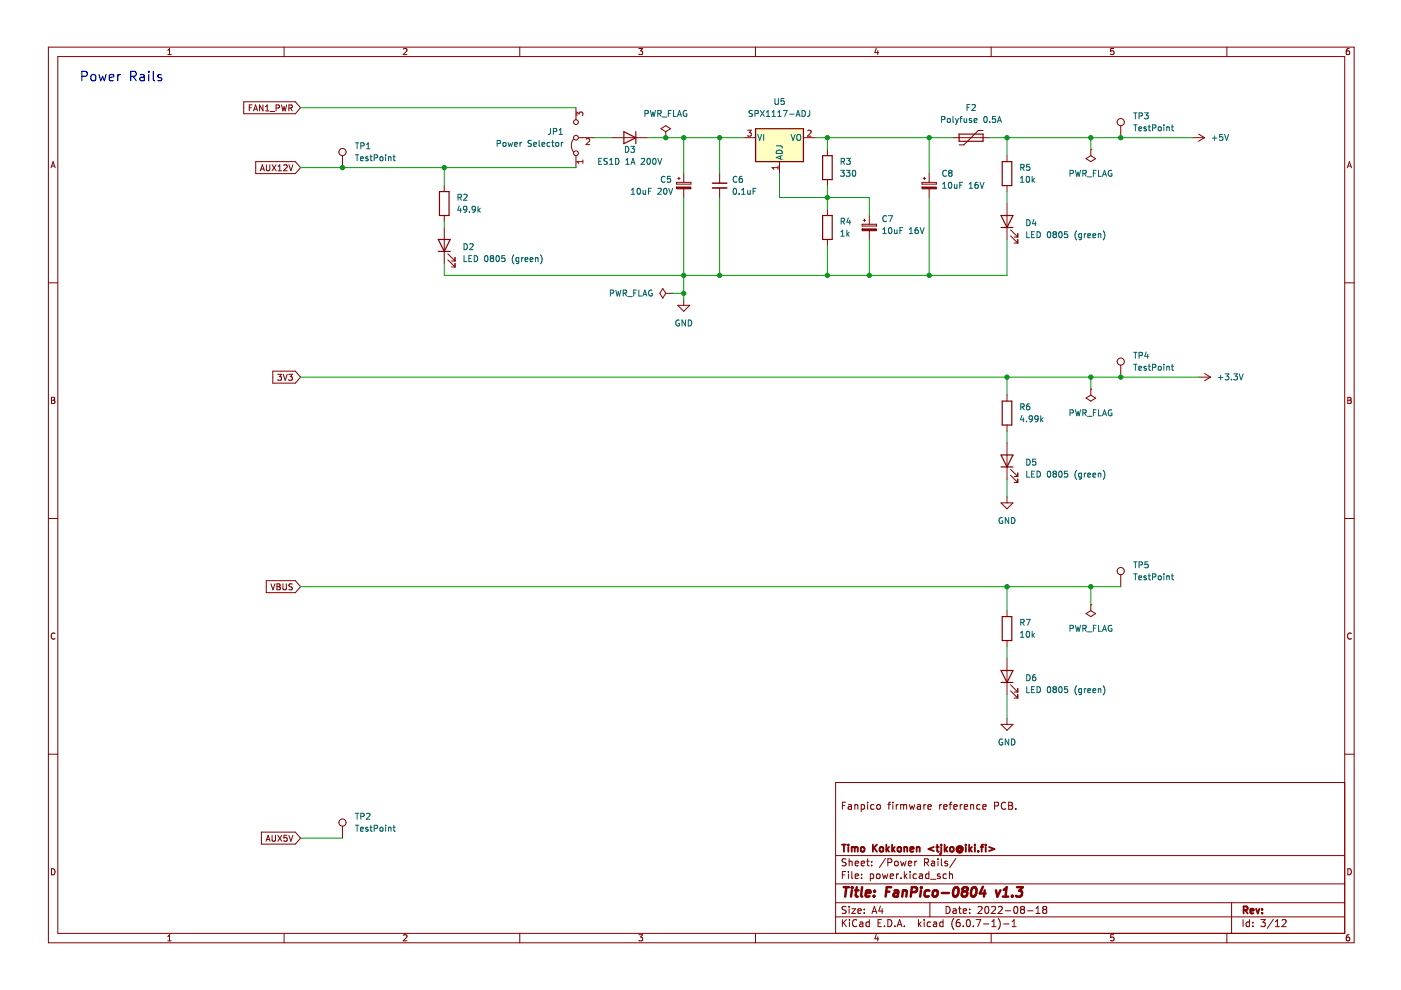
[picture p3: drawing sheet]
<svg xmlns="http://www.w3.org/2000/svg" width="297mm" height="210mm" viewBox="0 0 297 210" stroke-linecap="round" stroke-linejoin="round" font-family="sans-serif">
<path d="M.3 0h296.8v209.9h-296.8z" fill-rule="evenodd" fill="#fff" stroke="#fff" stroke-width=".21"/>
<g fill="none" stroke="#840000" stroke-width=".21">
<path d="M10.3 10h276.8v189.9h-276.8zM12.3 12h272.8v185.9h-272.8zM35.6 11.6h.7M35.6 10.7l.3-.4v1.3M60.2 10v2M85.5 10.4l.5-.1 .3 .4-.8 .9h.8M110.2 10v2M135.4 10.3h.9l-.5 .5 .4 .1v.6l-.2 .1-.6-.1M160.2 10v2M185.8 10.2l-.3 .9h.8M186.1 10.7v.9M210.1 10v2"/>
<path d="M236.1 10.3h-.6v.6l.6-.1v.7l-.1 .1-.5-.1M260.1 10v2M286 10.3h-.3l-.2 .3-.1 .7 .3 .3 .4-.1-.1-.7h-.3l-.3 .2M10.8 35.6l.5-1.3 .4 1.3M10.9 35.2h.7M51.7 21.6h10.9l1.1 1.2-1.1 1.3h-10.9zM52.9 22.8h.4M53.5 22.2h-.6v1.3M53.8 23.5l.4-1.3 .4 1.3M53.9 23.1h.6M54.2 34.3h8.4l1.1 1.2-1.1 1.3h-8.4zM55.2 36.2l.4-1.3 .5 1.3"/>
<path d="M55.3 35.8h.6M55.8 22.2v1.3l-.8-1.3v1.3M56.3 23.5h.7M56.3 22.6l.4-.4v1.3M56.5 34.9v1.1l.2 .2h.3l.2-.2v-1.1M57.3 23.6h.9M57.7 34.9l.8 1.3M58.5 22.9l.6-.1 .1-.4-.7-.2v1.3M58.5 34.9l-.8 1.3M59 36.2h.7M59 35.3l.3-.4v1.3M59.7 22.2l.3 1.3 .2-.9 .3 .9 .3-1.3"/>
<path d="M60.2 35.1l.4-.2 .3 .4-.8 .9h.8M61.3 34.9l.4 1.3 .4-1.3M61.3 22.9l.6-.1v-.4l-.6-.2v1.3M61.6 22.9l.4 .6M72.6 33v2.5M94.2 39.3v1.3M121.6 29.4a2.26 2.26 0 0 0 0 2.8M122.1 22.8v2.6M122.1 33v2.5M122.6 29.2h3.3M129.7 29.2h7.6M140.1 27.3l1.1-.6 1 .6-1 .6z"/>
<path d="M141.2 29.2h.1M141.2 27.9v1.3M143.4 38.7h3.1v.3h-3.1zM143.7 37.8h.5M143.9 37.6v.5M145 36.8v1.9M152.6 36.8v2M152.6 39.9v2M157.7 29.2h2.5M165.3 34.3v2.5M170.3 29.2h2.6M175.4 31.7v1.3"/>
<path d="M175.4 38.1v1.2M195.5 38.7h3v.3h-3zM195.7 37.8h.5M196 37.6v.5M197 36.8v1.9M202.1 29.2h7.6M208.4 27.7h-1l-3 3h-1.1M213.5 33v1.3M213.5 39.3v1.3M230.3 33.6l1-.6 1 .6-1 .7zM231.3 31.7h.1M231.3 31.7v1.3"/>
<path d="M237.6 26.7v2.5M252.9 29.2h2.5M254.1 28.4l1.3 .8M255.4 29.2l-1.3 .8M285.7 35.6l.4-1.3 .4 1.3M285.8 35.2h.6M10.3 60h2M94.2 45.7v1.3M94.2 48.2v7.6M95 55.1l1.5 1.5M95 53.8l1.5 1.5M95.7 56.6h.8"/>
<path d="M95.7 55.3h.8M96.5 54.6v.7M96.5 55.8v.8M145 40v1.9M175.4 44.4v1.3M175.4 50.8v1.2M182.8 47.5h3v.4h-3zM183 46.7h.5M183.3 46.5v.5M184.3 45.7v1.8M184.3 48.9v1.9M197 40v1.9"/>
<path d="M213.5 43.2v7.6M214.3 50l1.5 1.5M214.3 48.7l1.5 1.6M215 51.5h.8M215 50.3h.8M215.8 49.5v.8M215.8 50.8v.7M285.1 60h2M57.8 78.7h4.8l1.1 1.3-1.1 1.2h-4.8zM58.9 79.4h.8l-.4 .4 .3 .2v.5l-.2 .1-.5-.1M60 79.4l.5 1.2 .4-1.2M61.2 79.4h.8l-.4 .4 .3 .2v.5l-.2 .1-.5-.1"/>
<path d="M140.5 61.2l.7 1-.7 1-.6-1zM141.2 62.2h1.2M142.4 62.2h.1M143.7 64.7h2.5l-1.2 1.3zM145 63.5v1.2M237.6 77.4v2.6M254.1 80h2.6M255.4 79.2l1.3 .8M256.7 80l-1.3 .7M10.9 84.2h.5l.2 .3-.2 .4 .2 .1 .1 .3-.3 .2h-.5zM10.9 84.9h.5M213.5 83.8v1.2"/>
<path d="M213.5 90.1v1.3M213.5 93.9v7.6M214.3 99.5l1.5 1.5M230.3 84.4l1-.6 1 .6-1 .6zM231.3 82.5h.1M231.3 82.5v1.3M285.8 84.2h.4l.2 .3-.2 .4 .2 .1 .1 .3-.2 .2h-.5zM285.8 84.9h.4M10.3 109.9h2M212.2 106.6h2.6l-1.3 1.3zM213.5 105.4v1.2M214.3 100.8l1.5 1.5"/>
<path d="M215 102.3h.8M215 101h.8M215.8 100.3v.7M215.8 101.5v.8M285.1 109.9h2M11.7 134.3a.58 .58 0 0 0-.9 .6 .58 .58 0 0 0 .9 .5M56.5 123.1h6.1l1.1 1.3-1.1 1.3h-6.1zM57.4 123.8l.5 1.3 .4-1.3M58.7 123.8h.4l.3 .2-.3 .4 .3 .1v.3l-.2 .3h-.5zM58.7 124.4h.4M60 123.8v1l.2 .3h.3l.2-.3v-1M62 123.8h-.5l-.2 .2 .1 .3 .5 .3v.3l-.6 .1"/>
<path d="M213.5 129.5v1.2M213.5 135.8v1.3M213.5 139.6v7.6M230.3 130.1l1-.6 1 .6-1 .6zM231.3 128.2h.1M231.3 128.2v1.3M237.6 121.9v2.5M286.5 134.3a.58 .58 0 0 0-.8 .6 .58 .58 0 0 0 .8 .5M10.3 159.9h2M212.2 153.6h2.6l-1.3 1.3zM213.5 152.3v1.3M214.3 146.5l1.5 1.5"/>
<path d="M214.3 145.2l1.5 1.5M215 148h.8M215 146.7h.8M215.8 146v.7M215.8 147.2v.8M285.1 159.9h2M55.4 176.4h7.2l1.1 1.3-1.1 1.3h-7.2zM56.4 178.4l.4-1.3 .5 1.3M56.5 178h.6M57.7 177.1v1l.2 .3h.3l.2-.3v-1M58.9 177.1l.8 1.3M59.7 177.1l-.8 1.3"/>
<path d="M60.8 177.1h-.6v.6l.6-.1v.6l-.2 .2-.4-.2M61.3 177.1l.4 1.3 .4-1.3M72.6 175.2v2.5M178.6 170.8h.5M179.3 170.1h-.7v1.5M179.9 170.7h.6v.9M180.5 170.9l-.5 .1-.2 .2 .2 .4 .5-.1M181.2 170.7l.3-.1 .3 .1 .1 .9M181.2 170.6v1M182.6 170.6v1.5M182.6 170.7l.4-.1 .3 .3-.1 .6h-.6M184 170.1v.1"/>
<path d="M184 170.6v1M185.3 170.7l-.4-.1-.3 .3 .1 .6h.6M186 170.7l.2-.1 .4 .1 .1 .6-.2 .2-.3 .1-.2-.2zM188.2 170.6h.6M188.8 170.1l-.3 .2v1.3M189.3 170.1v.1M189.3 170.6v1M190 170.6v1M190.4 170.6l-.4 .3M190.9 170.7l.5-.1 .2 .2M190.9 170.6v1M191.6 170.8l.2-.2 .4 .1v.9"/>
<path d="M191.6 170.8v.8M192.8 170.6l.3 1 .3-.7 .3 .7 .2-1M194.5 170.7h.6l.1 .9M195.2 170.9l-.5 .1-.3 .2 .3 .4 .5-.1M195.9 170.6v1M196.3 170.6l-.4 .3M196.7 171.1l.7-.2v-.2l-.5-.1-.2 .2 .1 .7h.6M199.2 170.6v1M199.7 170.6l-.5 .3M200.1 171.1l.7-.2-.1-.2-.4-.1-.2 .2 .1 .7h.5M201.2 170.6h.6M201.8 170.1l-.4 .2v1.3"/>
<path d="M202.2 171.1l.7-.2v-.2l-.5-.1-.2 .2 .1 .7h.6M203.6 170.6v1M204 170.6l-.4 .3M204.4 171.1l.8-.2-.1-.2-.4-.1-.3 .2 .1 .7h.6M205.8 170.7l.2-.1 .4 .1v.9M205.8 170.6v1M207.8 170.7l-.4-.1-.3 .3 .1 .6h.6M208.4 171.1l.7-.2-.1-.2-.4-.1-.2 .2v.7h.6M210.9 170.9l.7-.1 .1-.2v-.4l-.8-.1v1.5M213.2 170.2a.71 .71 0 0 0-1 .5 .71 .71 0 0 0 .7 .9l.3-.2M213.9 170.1h.5l.3 .3-.3 .4 .3 .1v.4l-.3 .3h-.5zM213.9 170.8h.5"/>
<path d="M215.4 171.4v.2M285.1 165.9h-107.9v32M10.9 184.2a.66 .66 0 0 1 .8 .6 .66 .66 0 0 1-.8 .7zM35.6 198.6l.3-.4v1.3M35.6 199.5h.7M60.2 197.9v2M85.5 198.3l.5-.1 .3 .4-.8 .9h.8M110.2 197.9v2M135.4 198.2h.9l-.5 .5 .4 .1v.6l-.2 .1-.6-.1M160.2 197.9v2M177.2 194.4h107.9M177.2 191.4h107.9"/>
<path d="M177.2 187.4h107.9M177.2 181.4h107.9M178.6 195v1.5M178.6 185.5h.5M178.8 195.6l.7 .9M179.3 184.8h-.7v1.5M179.4 192.2h-.6l-.2 .1v.4l.6 .3 .2 .4-.3 .3-.6-.1M179.4 182.2l-.6-.1-.2 .1v.5l.6 .2 .2 .4-.3 .3-.6-.1M179.5 195l-.9 .8M179.9 184.8v.1M179.9 185.3v1M180 182.1v1.5"/>
<path d="M180 192.2v.1M180 192.7v1M180 182.7l.2-.1 .4 .1 .1 .9M180.1 195v.1M180.1 195.5v1M180.6 192.7h.8l-.8 1h.8M180.6 184.8v1.3l.2 .2M181.3 185.8l.7-.2v-.2l-.5-.1-.2 .2 .1 .7h.6M181.3 183.1l.7-.2v-.2l-.5-.1-.2 .2 .1 .7h.6M181.7 195.1a.71 .71 0 0 0-1 .5 .71 .71 0 0 0 .7 .9l.3-.2M181.9 193.2l.7-.2-.1-.3h-.4l-.2 .2 .1 .7h.5M182.3 195.5h.6l.1 1"/>
<path d="M182.6 183.1l.7-.2-.1-.2-.4-.1-.2 .2 .1 .7h.5M182.7 186.1v.2M182.7 185.4v.1M183 195.8l-.5 .1-.3 .2 .3 .4 .5-.1M183.2 193.5v.2M183.2 192.7v.2M183.7 182.6h.6M184 182.1v1.3l.3 .2M184.3 195.5h-.4l-.3 .3 .1 .6h.6M184.3 195v1.5M184.5 185.4l.5-.1 .2 .3-.1 .6h-.6M184.5 185.3v1.5"/>
<path d="M184.8 183.4v.2M184.8 182.7v.1M184.9 193.7l.5-1.5 .5 1.5M185 193.2h.7M185.8 198.1l-.3 .9h.8M185.9 185.4l.2-.1 .4 .1 .1 .6-.1 .2-.4 .1-.2-.2zM186.1 198.6v.9M186.2 195.7h.5M186.7 192.1l-.4 1.1h.9M186.9 195h-.7v1.5h.7M187 192.7v1M187.1 185.3l.3 1 .3-.7 .3 .7 .2-1"/>
<path d="M187.5 196.3v.2M187.7 182l-1.2 1.9M188.2 195a.76 .76 0 0 1 .9 .7 .76 .76 0 0 1-.9 .8zM188.2 182.9l.8-.1 .1-.2-.1-.4-.8-.1v1.5M188.7 185.8l.7-.2v-.2l-.4-.1-.3 .2 .1 .7h.6M189.7 182.7l.2-.1 .5 .1v.6l-.1 .2-.4 .1-.2-.2zM189.7 196.3v.2M190.1 185.3v1M190.2 196.5l.5-1.5 .5 1.5M190.4 196h.7M190.5 185.3l-.4 .3M190.9 182.6l.3 1 .3-.7 .3 .7 .3-1"/>
<path d="M191 186.1v.2M191.7 196.3v.2M191.7 184.8v1.5M191.9 185.7l.4 .6M192.3 185.3l-.6 .6M192.6 183.1l.7-.2-.1-.2-.4-.1-.2 .2 .1 .7h.5M192.9 184.8v.1M192.9 185.3v1M193.9 182.6v1M194.3 185.4l-.4-.1-.3 .3 .1 .6h.6M194.4 182.6l-.5 .3M194.7 195v1.5"/>
<path d="M194.9 195.9l.4 .6M194.9 185.4h.6l.1 .9M195.3 195.5l-.6 .5M195.6 185.6l-.5 .1-.2 .2 .2 .4 .5-.1M195.9 195v.1M195.9 195.5v1M196 182.9l.7-.1 .2-.2-.1-.4-.8-.1v1.5M196.4 182.9l.5 .7M196.9 185.4l-.4-.1-.3 .3 .2 .6h.5M196.9 184.8v1.5M197.2 191.4v3M197.3 195.5h-.4l-.3 .3 .1 .6h.6"/>
<path d="M197.3 186.4h1.1M197.5 182.7h.6l.1 .9M197.9 195.5h.6l.1 1M198.2 182.9l-.5 .1-.3 .2 .3 .4 .5-.1M198.6 195.8l-.5 .1-.2 .2 .2 .4 .5-.1M198.9 182.1v.1M198.9 182.6v1M199.3 185.4l-.4-.1-.2 .2 .1 .2 .5 .2v.3h-.6M199.6 182.1v1.3l.2 .2M199.9 195.5h-.4l-.3 .3 .2 .6h.5M199.9 195v1.5M200.6 192.2a.76 .76 0 0 1 .9 .7 .76 .76 0 0 1-.9 .8z"/>
<path d="M200.7 185.4l-.5-.1-.3 .3 .2 .6h.6M200.9 182.7l-.4-.1-.2 .2 .1 .2 .5 .2v.3h-.6M201.3 185.4l.2-.1 .4 .1v.9M201.3 184.8v1.5M202.1 192.7h.6v1M202.2 194.8a1.72 1.72 0 0 0 0 2.2M202.7 182l-1.3 1.9M202.7 193l-.5 .1-.2 .2 .2 .4 .5-.1M203.2 192.7h.6M203.4 192.2v1.3l.4 .2M203.4 195h-.4a1.01 1.01 0 0 0 0 1.5l.5-.2 .1-.5-.3-.3-.4 .1-.2 .2M204.2 193.2l.7-.2v-.3h-.5l-.2 .2 .1 .7h.6"/>
<path d="M204.2 196.3v.2M205 195.1l.2-.1a.8 .8 0 0 1 .5 .7 .8 .8 0 0 1-.5 .8l-.3-.6zM205.6 193.5v.2M205.6 192.7v.2M206.4 196.3v.2M206.9 195h1l-.6 1.5M207.4 192.3l.5-.1 .3 .4-.9 1.1h.9M208.5 195.9h1.2M208.9 192.3l.3-.1a.8 .8 0 0 1 .5 .7 .8 .8 0 0 1-.5 .8l-.4-.6zM210.1 197.9v2M210.2 192.3l.6-.1 .3 .4-.9 1.1h.9M210.3 195.4l.4-.4v1.5"/>
<path d="M210.3 196.5h.9M211.7 192.3l.5-.1 .3 .4-.9 1.1h.9M211.7 194.8a1.72 1.72 0 0 1 0 2.2M212.8 195.9h1.1M213.2 193.1h1.1M214.6 196.5h.8M214.6 195.4l.4-.4v1.5M215.1 192.3l.2-.1a.8 .8 0 0 1 .5 .7 .8 .8 0 0 1-.5 .8l-.4-.6zM216.6 192.8l-.2-.3 .2-.3h.3l.3 .3-.3 .3M216.6 192.8l-.2 .3v.4l.2 .2 .5-.1 .1-.2v-.3l-.3-.3M216.6 192.8h.3M217.9 193.1h1.1"/>
<path d="M219.6 193.7h.9M219.6 192.6l.5-.4v1.5M221.4 192.8l-.3-.3 .3-.3h.2l.3 .3-.3 .3M221.4 192.8l-.3 .3v.4l.3 .2 .4-.1 .1-.2v-.4l-.3-.2M221.4 192.8h.2M236.1 198.2h-.6v.6l.6-.1v.7l-.1 .1-.5-.1M260.1 197.9v2M261.1 191.4v6.5M263.6 195v1.5M264.9 195.5h-.4l-.3 .3 .1 .6h.6M264.9 195v1.5M265.6 196.3v.2"/>
<path d="M265.6 195.5v.2M267.3 195h1l-.5 .5 .4 .2v.6l-.2 .2-.7-.2M270 194.9l-1.3 1.9M270.4 196.5h.9M270.4 195.4l.4-.4v1.5M271.8 195.1l.6-.1 .3 .4-.9 1.1h.9M285.8 184.2a.66 .66 0 0 1 .7 .6 .66 .66 0 0 1-.7 .7zM286 198.2h-.3l-.2 .3-.1 .7 .3 .3 .4-.1-.1-.7h-.3l-.3 .2"/>
<circle cx="72.6" cy="32.2" r=".76"/>
<circle cx="122.1" cy="25.9" r=".51"/>
<circle cx="122.1" cy="29.2" r=".51"/>
<circle cx="122.1" cy="32.5" r=".51"/>
<circle cx="237.6" cy="25.9" r=".76"/>
<circle cx="237.6" cy="76.7" r=".76"/>
<circle cx="237.6" cy="121.1" r=".76"/>
<circle cx="72.6" cy="174.4" r=".76"/>
</g>
<g fill="none" stroke="#840000" stroke-width=".39">
<path d="M178.5 179.1h.9M178.9 179.1v1.5M179.9 179.1v.1M179.9 179.6v1M180.6 179.6v1M180.6 179.7l.4-.1 .2 .2M181.2 179.8l.2-.2 .4 .1 .1 .9M181.2 179.8v.8M182.6 179.7l.2-.1 .4 .1 .1 .6-.2 .2-.3 .1-.2-.2zM185.1 179.1v1.5M185.3 179.7l.6 .9M185.9 179.1l-.8 .8"/>
<path d="M186.6 179.7l.2-.1 .4 .1 .1 .6-.2 .2-.3 .1-.2-.2zM187.9 179.1v1.5M188.5 179.6l-.6 .6M189.1 179.1v1.5M189.7 179.6l-.6 .6M190.4 179.7l.2-.1 .4 .1 .1 .6-.2 .2-.3 .1-.2-.2zM191.7 179.7l.2-.1 .4 .1 .1 .9M191.7 179.6v1M194.4 179.7l.2-.1 .3 .1 .1 .9M194.4 179.6v1M198 179.6l-1.1 .4 1.1 .4M198.5 179.6h.6"/>
<path d="M198.7 179.1v1.3l.4 .2M199.6 179.1v.1M199.6 179.6v1.3l-.3 .2M200.3 179.1v1.5M200.8 179.6l-.5 .6M201.5 179.7l.2-.1 .4 .1 .1 .6-.1 .2-.4 .1-.2-.2zM203.8 179.9a.36 .36 0 0 0-.6-.1 .36 .36 0 0 0 0 .6 .36 .36 0 0 0 .6-.1M203.8 179.7v.6M204.8 179.1v.1M204.8 179.6v1M205.5 179.1v1.5M206.1 179.6l-.6 .6"/>
<path d="M206.7 179.1v.1M206.7 179.6v1M207.9 179.6h.6M208.5 179.1l-.4 .2v1.3M209 179.1v.1M209 179.6v1M209.7 179.6l1.1 .4-1.1 .4M188.1 180l.4 .6M189.3 180l.4 .6M193 180.1l.7-.2-.1-.2-.4-.1-.2 .2 .1 .7h.5M200.4 180l.4 .6M203.8 180.3l.1 .1a.64 .64 0 0 0-.3-1.1 .64 .64 0 0 0-.8 .8 .71 .71 0 0 0 .4 .6 .71 .71 0 0 0 .8-.1"/>
<path d="M205.6 180l.5 .6M207.4 180.4v.2M263.7 193l.7-.1 .1-.2v-.4l-.8-.1v1.5M264 193l.5 .7M265.1 193.2l.7-.2-.1-.3h-.4l-.2 .2 .1 .7h.5M266.3 192.7l.4 1 .3-1M267.6 193.5v.2M267.6 192.7v.2"/>
</g>
<g fill="none" stroke="#840000" stroke-width=".52">
<path d="M178.9 188.1h1.1M179.4 188.1l-.2 2M180.6 188.8l-.2 1.3M180.7 188.1v.2M181.3 188.8h.7M181.6 188.1l-.2 1.7 .1 .2 .4 .1M182.8 188.1l-.2 1.7 .2 .3M183.6 189.4l.9-.2v-.3l-.6-.1-.3 .3v.9h.8M185.3 189.9v.2M185.4 188.9v.2M187.9 189.1h.7M189 188.1h-1l-.2 2"/>
<path d="M189.6 188.9h.8l-.1 1.2M190.4 189.2l-.6 .1a.4 .4 0 0 0-.4 .4 .4 .4 0 0 0 .3 .4l.6-.1M191.4 189l.3-.2 .5 .1-.1 1.2M191.5 188.8l-.2 1.3M193.2 189.2h.8l.3-.2a.51 .51 0 0 0-.2-.9h-.8l-.2 2M195.3 188.8l-.2 1.3M195.3 188.1v.2M197.1 188.9a.66 .66 0 0 0-1 .3l-.1 .5 .2 .3h.7M197.9 189l.1-.1a.5 .5 0 0 1 .8 .3v.5l-.3 .3a.5 .5 0 0 1-.8-.3zM199.7 189.3h1.5M202.4 188.3l.5-.2a1.19 1.19 0 0 1-.5 2l-.2-.2-.2-.6zM204.4 189l-.3-.2v-.3a.64 .64 0 0 1 1-.2l.1 .3-.4 .4"/>
<path d="M204.4 189a.65 .65 0 0 0-.3 1 .65 .65 0 0 0 .8-.1 .65 .65 0 0 0 0-.8l-.1-.1M204.4 189h.4M206.2 188.3l.5-.2a1.19 1.19 0 0 1-.5 2l-.2-.2-.1-.6zM208.4 188l-.7 1.4h1.3M208.8 188.8l-.2 1.3M211.2 188.8l.3 1.3 .6-1.3M212.6 190.1h1.2M212.8 188.7l.6-.6-.2 2M214.6 189.9v.2M215.6 188.1h1.3l-.8 .8 .5 .2-.1 .8-.3 .2h-.5l-.3-.2"/>
</g>
<g fill="none" stroke="#840000" stroke-width=".25">
<path d="M132.3 27.9l2.5 1.3-2.5 1.3zM134.8 27.9v2.6M160.2 27.3h10.1v7h-10.1zM174.4 33h2v5.1h-2zM203.3 28.4h5.1v1.6h-5.1zM212.5 34.3h2v5h-2zM92.9 50.8h2.6l-1.3 2.5zM92.9 53.3h2.6M93.2 40.6h2v5.1h-2zM174.4 45.7h2v5.1h-2zM212.2 45.7h2.6l-1.3 2.5zM212.2 48.2h2.6"/>
<path d="M212.2 99h2.6M212.2 96.5h2.6l-1.3 2.5zM212.5 85h2v5.1h-2zM212.5 130.7h2v5.1h-2zM212.2 144.7h2.6M212.2 142.2h2.6l-1.3 2.5z"/>
</g>
<g fill="none" stroke="#006464" stroke-width=".21">
<path d="M75.4 30.3h.7M75.4 32.8h.7M75.7 30.3v1.2M75.7 32.8v1.3M76.4 33.7l.6-.2v-.2l-.4-.1-.2 .2 .1 .6h.5M76.5 30.9h.6l.1-.5-.7-.1v1.2M77.7 30.6l.4-.3v1.2M77.7 31.5h.7M78 33.3l-.3-.1-.2 .2 .1 .2 .4 .1v.3h-.5M78.4 33.2h.5M78.6 32.8v1.1l.3 .2M79.3 33.5l.6-.1 .1-.5-.7-.1v1.3"/>
<path d="M80.7 33.3l.3-.1 .2 .3v.3l-.2 .3-.4-.3zM81.8 32.8v.1M81.8 33.2v.9M82.4 33.2v.9M82.4 33.4l.4-.1 .1 .8M83.3 33.2h.5M83.5 32.8v1.1l.3 .2M105.4 30.4h.6l.1-.5-.7-.1v1.2M106.7 30.3l.3-.1 .3 .2v.4l-.3 .2-.4-.2zM107.7 30.2l.3 .8 .2-.6 .2 .6 .3-.8M109.1 30.6l.6-.1-.1-.2-.3-.1-.2 .2 .1 .6h.4M110.2 30.2v.8"/>
<path d="M110.6 30.2l-.4 .2M112.7 29.8l-.7 .1v.4l.5 .2 .2 .3-.3 .2h-.5M113.2 30.6l.6-.1-.1-.2-.4-.1-.1 .2v.6h.5M114.3 29.8v1.1l.2 .1M114.9 30.6l.6-.1-.1-.2-.3-.1-.2 .2 .1 .6h.4M116.6 30.3l-.4-.1-.2 .2 .1 .6h.5M116.7 27.2v1.1l-.5 .2M117 30.2h.4M117.1 29.8v1.1l.3 .1M117.3 27.9l.6-.1 .1-.5-.7-.1v1.3M117.9 30.3l.3-.1 .3 .2v.4l-.3 .2-.4-.2zM118.5 28.5h.8"/>
<path d="M118.5 27.6l.4-.4v1.3M119 30.2v.8M119.4 30.2l-.4 .2M127 34.2h.4M127.6 33.6h-.6v1.2h.6M128.8 33.6h-.5l-.3 .2 .2 .3 .5 .3v.3l-.7 .1M129.2 34.8h.8M129.2 33.9l.4-.3v1.2M130.5 33.6a.64 .64 0 0 1 .7 .6 .64 .64 0 0 1-.7 .6zM132.6 31a.64 .64 0 0 1 .7 .7 .64 .64 0 0 1-.7 .6zM132.7 34.8h.7M132.7 33.9l.4-.3v1.2"/>
<path d="M133.8 31h.7l-.4 .5 .4 .1v.6l-.2 .1-.5-.1M133.8 34.8l.4-1.2 .4 1.2M133.9 34.5h.6M136 33.7l.4-.1 .3 .3-.8 .9h.8M136.7 24.1l.6-.1 .1-.5-.7-.1v1.3M137.3 33.7l.2-.1a.68 .68 0 0 1 .4 .6 .68 .68 0 0 1-.4 .6l-.3-.4zM137.9 23.4l.3 1.3 .2-.9 .3 .9 .3-1.3M138.1 39.9h-.6v1.3M138.5 33.7l.2-.1a.68 .68 0 0 1 .4 .6 .68 .68 0 0 1-.4 .6l-.3-.4zM139.5 24.1l.6-.1v-.5l-.6-.1v1.3M139.5 33.6l.4 1.2 .4-1.2M139.8 24.1l.4 .6"/>
<path d="M140.4 24.8h1M141 37.5a.56 .56 0 0 0-.8 .5 .56 .56 0 0 0 .8 .5M141.7 24h.4M141.8 39.9l.4 1.3 .4-1.3M142.1 37.4h-.6v.6l.6-.1v.6l-.1 .2-.5-.2M142.3 23.4h-.6v1.3M142.8 23.4v1.3h.6M143.6 24.7l.5-1.3 .4 1.3M143.8 24.3h.6M145.6 23.5a.58 .58 0 0 0-.8 .6 .58 .58 0 0 0 .8 .5v-.5h-.2M156.2 37.5a.56 .56 0 0 0-.8 .5 .56 .56 0 0 0 .8 .5M157.3 37.4h-.4l-.1 .3-.1 .7 .2 .3 .5-.2-.1-.6h-.4l-.2 .2"/>
<path d="M159.5 23.5h-.6v.4l.5 .2 .1 .3-.2 .3-.5-.1M160.1 24.1l.6-.1v-.5l-.6-.1v1.3M160.3 39.9h-.6v1.3M160.6 28.5l.5 1.3 .4-1.3M161.2 23.4l.9 1.3M161.9 28.5v1.3M162.1 23.4l-.9 1.3M162.5 24.7h.7M162.5 23.8l.4-.4v1.3M163.7 24.7h.7M163.7 23.8l.4-.4v1.3M164.3 20.9v1l.2 .3h.3l.2-.3v-1"/>
<path d="M164.6 30.9l1.1 .1 .1 .4M164.8 31.9a.66 .66 0 0 1 .7 0 .66 .66 0 0 1 .3 .7h-1.2zM164.9 24.7h.7M164.9 23.8l.4-.4v1.3M165.5 33.1v.6M165.8 33l-1.2 .4 1.2 .4M166.1 23.4h.8l-.5 1.3M166.2 20.9h-.6v.6l.6-.1v.6l-.1 .2-.5-.2M167.4 24.2h1M167.7 28.5l.4 1.3 .5-1.3M168.8 24.7l.4-1.3 .4 1.3M168.9 24.3h.6"/>
<path d="M169 28.7l.2-.2a.43 .43 0 0 1 .6 .4v.4a.42 .42 0 0 1-.4 .5 .42 .42 0 0 1-.5-.5zM170 23.4a.64 .64 0 0 1 .8 .7 .64 .64 0 0 1-.8 .6zM171.7 23.4l-.1 1.1-.4 .2M178.2 36.1h.8l-.4 .5 .3 .1v.6l-.1 .1-.6-.1M178.3 34.2h.6l.1-.5-.7-.1v1.2M178.6 34.2l.5 .6M179.4 36.1h.8l-.4 .5 .4 .1v.6l-.2 .1-.6-.1M179.5 33.6h.8l-.4 .5 .3 .1v.5l-.2 .1-.5-.1M180.9 36.2l.1-.1a.68 .68 0 0 1 .4 .6 .68 .68 0 0 1-.4 .7 .84 .84 0 0 1-.1-1.2zM199.6 25.4l.6-.1 .1-.5-.7-.1v1.3M199.9 39.9h.7M199.9 39l.3-.3v1.2"/>
<path d="M200.6 36.2a.56 .56 0 0 0-.7 .5 .56 .56 0 0 0 .7 .6M201 25.2l.3-.1 .2 .3v.3l-.2 .3-.5-.3zM201.2 38.8l.2-.1a.68 .68 0 0 1 .4 .6 .68 .68 0 0 1-.4 .6l-.3-.5zM201.4 36.7l-.3-.3 .3-.3h.2l.3 .3-.3 .3M201.4 36.7l-.3 .2v.2l.3 .3h.2l.3-.3-.1-.3-.2-.1M201.4 36.7h.2M202 24.7v1.1l.2 .2M202.3 39.1l.1 .8 .5-.1M202.6 25.1l.3 .9M202.9 39.1v.8M202.9 26l-.3 .4M203.2 25.1l-.3 .9"/>
<path d="M203.5 39.3h.4M203.5 25.1h.5M204 24.7l-.3 .2v1.1M204.1 38.7h-.6v1.2M204.4 25.1l.1 .8 .5-.1M205 25.1v.9M205 22.8h.5M205.5 39.9h.7M205.5 39l.3-.3v1.2M205.6 22.2h-.6v1.2M206 25.2l-.3-.1-.2 .2 .1 .2 .4 .1v.3h-.5M206.1 22.3l.5-.1 .2 .3-.8 .9h.8"/>
<path d="M206.5 25.5l.6-.1v-.2l-.4-.1-.2 .2 .1 .6h.5M207.3 38.7h-.4l-.1 .3-.1 .7 .2 .2 .5-.1-.1-.6-.4-.1-.2 .3M207.8 38.7l.4 1.2 .4-1.2M208.7 24.8l.2-.1a.68 .68 0 0 1 .4 .6 .68 .68 0 0 1-.4 .7l-.3-.5zM209.8 25.8v.2M211.1 24.7h-.6l-.1 .6 .6-.1 .1 .6-.2 .2-.5-.2M211.5 26l.4-1.3 .4 1.3M211.6 25.6h.6M216.4 38.7h.7M216.4 37.7l.3-.3v1.3M216.4 35.5l.6-.1 .1-.4-.7-.2v1.3M216.7 35.5l.4 .6"/>
<path d="M217.7 37.5l.2-.1a.68 .68 0 0 1 .4 .6 .68 .68 0 0 1-.4 .7l-.3-.5zM218.3 34.8h-.6l-.1 .6h.6l.1 .6-.2 .1-.5-.1M218.8 37.4v1.3M219 38.2l.3 .5M219.3 37.8l-.5 .5M226.9 36.8l.6-.1v-.5l-.6-.1v1.3M228 36.1l.3 1.3 .3-.9 .2 .9 .3-1.3M229.6 36.8l.6-.1v-.5l-.6-.1v1.3M229.9 36.8l.4 .6M230.5 37.5h1M231.8 36.7h.4M232.4 36.1h-.6v1.3"/>
<path d="M232.9 36.1v1.3h.6M233.8 37.4l.4-1.3 .4 1.3M233.9 37h.6M235.7 36.2a.58 .58 0 0 0-.7 .6 .58 .58 0 0 0 .7 .5v-.5h-.2M240.4 23.9h.7M240.4 26.5h.7M240.7 23.9v1.3M240.7 26.5v1.2M241.4 27.3l.7-.1-.1-.2-.4-.1-.2 .2 .1 .6h.5M241.5 24.6l.6-.1 .1-.5-.7-.1v1.3M242.7 23.9h.7l-.4 .5 .4 .1v.6l-.2 .1-.5-.1M243 27l-.3-.1-.2 .2 .1 .2 .4 .1v.3h-.5"/>
<path d="M243.4 26.9h.5M243.6 26.5v1.1l.3 .1M244.3 27.1h.7v-.5l-.7-.1v1.2M245.6 27l.2-.1 .4 .1-.1 .7-.5-.1zM246.8 26.5v.1M246.8 26.9v.8M247.4 26.9v.8M247.4 27h.5v.7M248.3 26.9h.5M248.5 26.5v1.1l.3 .1M257 29.3h1M257.5 28.8v1"/>
<path d="M259.2 28.5h-.6v.6l.6-.1v.6l-.2 .2-.4-.2M259.6 28.5l.5 1.3 .4-1.3M97.1 41.9l.6-.1 .1-.5-.7-.1v1.3M97.4 43.7l-.3 .9h.7M97.4 41.9l.4 .6M97.7 44.2v.8M98.3 41.3l.5-.1 .2 .4-.7 .9h.7M98.4 51.7a.64 .64 0 0 1 .7 .6 .64 .64 0 0 1-.7 .6zM98.4 54.2v1.3h.6M99 44.3l-.3 .2h-.3l-.1-.6 .4-.2 .3 .3-.1 .7-.2 .2-.3 .1M99.4 54.8h.4M99.5 44.9v.1"/>
<path d="M99.6 51.8l.5-.1 .2 .3-.8 .9h.8M100 54.2h-.6v1.3h.6M100.6 54.2a.64 .64 0 0 1 .7 .6 .64 .64 0 0 1-.7 .7zM100.8 44.3l-.2 .2h-.4l-.1-.6 .5-.2 .2 .3-.1 .7-.1 .2-.4 .1M101.3 43.7v1.3M101.5 44.5l.3 .5M101.8 44.2l-.5 .4M102.9 54.3l.1-.1a.68 .68 0 0 1 .5 .6 .68 .68 0 0 1-.5 .7l-.3-.5zM104.2 54.7l-.3 .3v.2l.3 .3 .3-.1 .2-.2-.1-.3-.2-.2M104.2 54.7l-.3-.2 .3-.3 .3 .1 .2 .1-.3 .3M104.2 54.7h.2M105.3 54.3l.2-.1a.68 .68 0 0 1 .4 .6 .68 .68 0 0 1-.4 .7l-.4-.5z"/>
<path d="M107 54.2h-.6v.6l.6-.1v.6l-.2 .2-.4-.2M109 54a1.46 1.46 0 0 0 0 2M110 54.6v1.1l-.3 .2-.3-.1M110 54.7l-.4-.1-.2 .3 .1 .5h.5M110.6 54.6v.9M111 54.6l-.4 .3M111.3 55l.6-.1v-.2l-.4-.1-.2 .2 .1 .6h.5M112.4 55l.6-.1-.1-.2-.3-.1-.2 .2 .1 .6h.4M113.6 54.7h.4l.1 .8M113.6 54.6v.9M114.6 54a1.46 1.46 0 0 1 0 2M133.9 41.2h.7"/>
<path d="M133.9 40.3l.3-.4v1.3M135.2 40l.2-.1a.68 .68 0 0 1 .4 .7 .68 .68 0 0 1-.4 .6l-.3-.5zM136.3 40.3l.1 .8h.5M136.9 40.3v.9M137.5 40.5h.4M139.5 40l.5-.1 .2 .4-.8 .9h.8M140.8 40l.2-.1a.68 .68 0 0 1 .4 .7 .68 .68 0 0 1-.4 .6l-.3-.5zM155.6 40l.1-.1a.68 .68 0 0 1 .5 .7 .68 .68 0 0 1-.5 .6l-.3-.5zM156.7 41.1v.1M157.3 41.2h.7M157.3 40.3l.3-.4v1.3M158.5 40.4l.1 .7h.5"/>
<path d="M159.1 40.4v.8M159.7 40.5h.4M178.3 50.1h.7M178.3 49.2l.3-.4v1.3M178.3 46.9h.6l.1-.5-.7-.1v1.2M178.6 46.9l.5 .6M179.6 48.8v1.3M179.7 49.6l.3 .5M179.9 46.2l-.3 .9h.7M180 49.2l-.4 .5M180.2 46.7v.8M187.2 49.5h.7"/>
<path d="M187.2 48.6l.3-.3v1.2M188 45.8a.56 .56 0 0 0-.8 .6 .56 .56 0 0 0 .8 .5M188.4 45.7h.8l-.5 1.3M188.5 48.4l.2-.1a.68 .68 0 0 1 .4 .6 .68 .68 0 0 1-.4 .6l-.3-.5zM189.6 48.7l.1 .8 .5-.1M190.2 48.7v.8M190.8 48.9h.4M191.4 48.3h-.6v1.2M192.8 48.6l.4-.3v1.2M192.8 49.5h.7M194.6 48.3h-.4l-.1 .3-.1 .7 .2 .2 .5-.1-.1-.6-.4-.1-.2 .3M195.1 48.3l.4 1.2 .4-1.2"/>
<path d="M217.7 46.6a.64 .64 0 0 1 .7 .6 .64 .64 0 0 1-.7 .7zM217.7 49.1v1.3h.6M218.7 49.7h.4M219.2 46.5l-.3 .9h.8M219.3 49.1h-.6v1.3h.6M219.5 47v.9M219.9 49.1a.64 .64 0 0 1 .7 .7 .64 .64 0 0 1-.7 .6zM222.2 49.2l.1-.1a.68 .68 0 0 1 .5 .7 .68 .68 0 0 1-.5 .6 .84 .84 0 0 1-.1-1.2zM223.5 49.7l-.2-.3 .2-.3 .4 .1 .1 .2-.3 .3M223.5 49.7l-.2 .2v.3l.2 .2 .4-.1 .1-.1-.1-.4-.2-.1M223.5 49.7h.2M224.6 49.2l.2-.1a.68 .68 0 0 1 .4 .7 .68 .68 0 0 1-.4 .6l-.3-.5z"/>
<path d="M226.3 49.1h-.6v.6h.6v.6l-.1 .1-.5-.1M228.3 48.9a1.46 1.46 0 0 0 0 2M229.3 49.6l-.4-.1-.2 .3 .1 .5h.5M229.3 49.5v1.1l-.2 .2h-.3M229.9 49.5v.9M230.3 49.5l-.4 .3M230.6 50l.6-.2v-.2l-.4-.1-.2 .2 .1 .6h.5M231.7 50l.6-.2v-.2l-.4-.1-.2 .2 .1 .6h.5M232.9 49.7l.4-.1 .1 .8M232.9 49.5v.9M233.9 48.9a1.46 1.46 0 0 1 0 2M129.4 62.2l.6-.1 .1-.5-.7-.1v1.3"/>
<path d="M130.6 61.5l.3 1.3 .2-.9 .2 .9 .3-1.3M132.1 62.2l.6-.1 .1-.5-.7-.1v1.3M132.4 62.2l.5 .6M133.1 62.9h1M134.4 62.1h.4M135 61.5h-.6v1.3M135.5 61.5v1.3h.6M136.3 62.8l.4-1.3 .4 1.3M136.4 62.4h.6M138.2 61.6a.58 .58 0 0 0-.7 .5 .58 .58 0 0 0 .8 .5v-.4h-.2M144 67.9a.58 .58 0 0 0-.7 .6 .58 .58 0 0 0 .8 .5v-.4h-.3M145.3 67.8v1.3l-.7-1.3v1.3"/>
<path d="M145.9 67.8a.64 .64 0 0 1 .8 .7 .64 .64 0 0 1-.8 .6zM240.4 74.7h.7M240.4 77.2h.7M240.7 74.7v1.3M240.7 77.2v1.3M241.4 78.1l.7-.1-.1-.3h-.4l-.2 .1 .1 .6h.5M241.5 75.4l.6-.1 .1-.5-.7-.1v1.3M243 74.6l-.3 .9h.8M243 77.7h-.3l-.2 .1 .1 .2 .4 .1v.3h-.5M243.3 75.1v.9M243.4 77.7h.5M243.6 77.2v1.1l.3 .2"/>
<path d="M244.3 77.9l.7-.1v-.4l-.7-.2v1.3M245.6 77.8l.2-.1 .4 .1-.1 .6h-.5zM246.8 77.2v.2M246.8 77.7v.8M247.4 77.8l.5-.1v.8M247.4 77.7v.8M248.3 77.7h.5M248.5 77.2v1.1l.3 .2M258.8 79.6v.9M259.8 79.3h.7l-.4 .5 .4 .1v.5l-.2 .1-.5-.1M261.6 79.3h.8l-.5 .5 .4 .1v.5l-.2 .1-.5-.1M262.7 79.3l.4 1.2 .5-1.2"/>
<path d="M216.4 86.3l.6-.1 .1-.5-.7-.1v1.3M216.7 88.1l-.3 .9h.7M216.7 86.3l.4 .6M217 88.6v.8M217.6 89.3v.1M217.7 97.4a.64 .64 0 0 1 .7 .6 .64 .64 0 0 1-.7 .6zM217.7 99.9v1.3h.6M218.2 85.6l-.3 .1-.2 .2-.1 .7 .3 .3 .4-.1-.1-.6-.3-.1-.3 .2M218.9 88.7l-.2 .2h-.4l-.1-.6 .5-.1 .2 .2-.1 .7-.1 .3h-.4M219.3 99.9h-.6v1.3h.6M219.6 97.4h-.6l-.1 .6 .6-.1 .1 .6-.2 .1-.5-.1M219.9 99.9a.64 .64 0 0 1 .7 .6 .64 .64 0 0 1-.7 .7z"/>
<path d="M220.1 88.7l-.2 .2h-.4l-.1-.6 .5-.1 .2 .2v.7l-.2 .3h-.4M220.7 88.2v1.2M220.8 88.9l.3 .5M221.1 88.6l-.4 .5M226.3 99.9h-.6v.6l.6-.1v.6l-.1 .2-.5-.2M226.9 87.6l.6-.1v-.5l-.6-.1v1.3M228 86.9l.3 1.3 .3-1 .2 1 .3-1.3M228.3 99.7a1.46 1.46 0 0 0 0 1.9M229.6 87.6l.6-.1v-.5l-.6-.1v1.3M229.9 87.6l.4 .6M230.5 88.3h1M231.8 87.5h.4"/>
<path d="M232.4 86.9h-.6v1.3M232.9 86.9v1.3h.6M233.8 88.2l.4-1.3 .4 1.3M233.9 87.8h.6M233.9 99.7a1.46 1.46 0 0 1 0 1.9M235.7 86.9a.58 .58 0 0 0-.7 .6 .58 .58 0 0 0 .7 .5v-.4h-.2M258.3 80.1h1M261.1 80.4v.1M212.5 109.8a.58 .58 0 0 0-.7 .6 .58 .58 0 0 0 .8 .5v-.4h-.2M213.9 109.7v1.3l-.8-1.3v1.3M214.5 109.7a.64 .64 0 0 1 .7 .7 .64 .64 0 0 1-.7 .6zM218.7 100.5h.4"/>
<path d="M222.2 100l.1-.1a.68 .68 0 0 1 .5 .6 .68 .68 0 0 1-.5 .7l-.3-.5zM223.5 100.4l-.2-.2 .2-.3h.2l.3 .2-.3 .3M223.5 100.4l-.2 .3v.2l.2 .3 .4-.1 .1-.2-.1-.3-.2-.2M223.5 100.4h.2M224.6 100l.2-.1a.68 .68 0 0 1 .4 .6 .68 .68 0 0 1-.4 .7l-.3-.5zM229.3 100.3v1l-.2 .3-.3-.1M229.3 100.4l-.4-.1-.2 .3 .1 .5h.5M229.9 100.3v.9M230.3 100.3l-.4 .3M230.6 100.7l.6-.1v-.2l-.4-.1-.2 .2 .1 .6h.5M231.7 100.7l.6-.1v-.2l-.4-.1-.2 .2 .1 .6h.5M232.9 100.3v.9"/>
<path d="M232.9 100.4h.4l.1 .8M240.4 119.1h.7M240.7 119.1v1.3M241.5 119.8l.6-.1 .1-.5-.7-.1v1.3M243.4 119.1h-.6l-.1 .6h.6l.1 .6-.2 .1-.5-.1M216.4 134.2l.3-.4v1.3M216.4 135.1h.7M216.4 132l.6-.1 .1-.5-.7-.1v1.3M216.7 132l.4 .6M217.6 131.3h.8l-.5 1.3M217.7 134l.2-.2a.68 .68 0 0 1 .4 .7 .68 .68 0 0 1-.4 .6l-.3-.5zM218.8 133.8v1.3"/>
<path d="M219 134.6l.3 .5M219.3 134.3l-.5 .5M226.9 133.2h.6v-.5l-.6-.1v1.2M228 132.6l.3 1.2 .3-.9 .2 .9 .3-1.2M229.6 133.2h.6v-.5l-.6-.1v1.2M229.9 133.2l.4 .6M230.5 134h1M231.8 133.2h.4M232.4 132.6h-.6v1.2M232.9 132.6v1.2h.6M233.8 133.8l.4-1.2 .4 1.2M233.9 133.5h.6"/>
<path d="M235.7 132.6a.58 .58 0 0 0-.7 .6 .58 .58 0 0 0 .7 .5v-.4h-.2M240.4 121.7h.7M240.7 121.7v1.2M241.4 122.5l.7-.1-.1-.3h-.4l-.2 .2 .1 .6h.5M243 122.1h-.3l-.2 .2 .1 .1 .4 .2v.3h-.5M243.4 122.1h.5M243.6 121.7v1.1l.3 .1M244.3 122.3h.7v-.5l-.7-.1v1.2M245.6 122.2l.2-.1 .4 .1-.1 .7-.5-.1zM246.8 121.7v.1M246.8 122.1v.8M247.4 122.1v.8"/>
<path d="M247.4 122.2l.5-.1v.8M248.3 122.1h.5M248.5 121.7v1.1l.3 .1M212.5 156.8a.58 .58 0 0 0-.7 .5 .58 .58 0 0 0 .8 .5v-.4h-.2M213.9 156.7v1.3l-.8-1.3v1.3M214.5 156.7a.64 .64 0 0 1 .7 .6 .64 .64 0 0 1-.7 .7zM217.7 143.1a.64 .64 0 0 1 .7 .6 .64 .64 0 0 1-.7 .6zM217.7 145.6v1.3h.6M218.7 146.2h.4M219.3 145.6h-.6v1.3h.6M219.5 143.1h-.4l-.1 .3-.1 .7 .2 .2 .5-.1-.1-.6-.4-.1-.2 .3M219.9 145.6a.64 .64 0 0 1 .7 .6 .64 .64 0 0 1-.7 .7z"/>
<path d="M222.2 145.7l.1-.1a.68 .68 0 0 1 .5 .6 .68 .68 0 0 1-.5 .7l-.3-.5zM223.5 146.1l-.2-.2 .2-.3h.2l.3 .2-.3 .3M223.5 146.1l-.2 .3v.2l.2 .3 .4-.1 .1-.2-.1-.3-.2-.2M223.5 146.1h.2M224.6 145.7l.2-.1a.68 .68 0 0 1 .4 .6 .68 .68 0 0 1-.4 .7l-.3-.5zM226.3 145.6h-.6v.6l.6-.1v.6l-.1 .2-.5-.2M228.3 145.4a1.46 1.46 0 0 0 0 1.9M229.3 146v1l-.2 .3-.3-.1M229.3 146.1l-.4-.1-.2 .3 .1 .5h.5M229.9 146v.9M230.3 146l-.4 .3M230.6 146.4l.6-.1v-.2l-.4-.1-.2 .2 .1 .6h.5"/>
<path d="M231.7 146.4l.6-.1v-.2l-.4-.1-.2 .2 .1 .6h.5M232.9 146v.9M232.9 146.1h.4l.1 .8M233.9 145.4a1.46 1.46 0 0 1 0 1.9M75.4 172.4h.7M75.4 175h.7M75.7 172.4v1.3M75.7 175v1.2M76.4 175.8l.6-.1v-.2l-.4-.1-.2 .2 .1 .6h.5M76.5 173.1l.6-.1 .1-.4-.7-.2v1.3M77.7 172.6l.5-.2 .2 .4-.8 .9h.8M78 175.5l-.3-.1-.2 .2 .1 .2 .4 .1v.3h-.5"/>
<path d="M78.4 175.4h.5M78.6 175v1.1l.3 .1M79.3 175.6h.6l.1-.5-.7-.1v1.2M80.6 175.5l.2-.1 .4 .1-.1 .7-.5-.1zM81.8 175v.1M81.8 175.4v.8M82.4 175.5h.4l.1 .7M82.4 175.4v.8M83.3 175.4h.5M83.5 175v1.1l.3 .1"/>
</g>
<g fill="#840000" stroke="#840000" stroke-width=".21">
<path d="M195.5 39.7h3v.3h-3z" fill-rule="evenodd"/>
<path d="M182.8 48.5h3v.4h-3z" fill-rule="evenodd"/>
<path d="M143.4 39.7h3.1v.3h-3.1z" fill-rule="evenodd"/>
</g>
<path d="M151.1 39.9h3" fill="none" stroke="#840000" stroke-width=".33"/>
<path d="M151.1 38.8h3" fill="none" stroke="#840000" stroke-width=".3"/>
<path d="M160.2 27.3h10.1v7h-10.1z" fill-rule="evenodd" fill="#ffffc2" stroke="#ffffc2" stroke-width=".25"/>
<path d="M122.3 24.5v-.7l.5 .4 .1-.4h.6l.1 .2-.1 .5M123.6 33.9v.7M123.6 34.3h-1.3l.4 .3M124.3 29.5l.5-.1 .2 .3-.8 1h.8M158.5 27.6h.8l-.4 .5 .3 .1v.6l-.2 .1-.5-.1M165 35.2v.7M165 35.5h-1.3l.3 .4M171.3 27.7l.4-.1 .3 .4-.8 .9h.8" fill="none" stroke="#a90000" stroke-width=".21"/>
<g fill="none" stroke="#0000c2" stroke-width=".25">
<path d="M17.4 16.2h.7a.54 .54 0 0 0 .4-.6 .54 .54 0 0 0-.4-.5h-.7v2M19.4 16l.3-.2 .5 .2 .1 .7-.2 .3-.4 .1-.3-.2zM21 15.8l.4 1.3 .3-.9 .4 .9 .4-1.3M23.2 16.5l.9-.2-.1-.4-.5-.1-.3 .3 .1 .9h.7M25 15.8v1.3M25.6 15.8l-.4 .1-.2 .3M27.7 16.2l1-.1 .2-.3-.1-.5-.3-.2h-.8v2M28.2 16.2l.7 .9M29.7 15.9h.8l.1 1.2M30.6 16.3l-.7 .1a.39 .39 0 0 0-.3 .3 .39 .39 0 0 0 .3 .4l.7-.1M31.5 15.1v.2M31.5 15.8v1.3"/>
<path d="M32.5 15.1v1.7l.3 .3M34.2 15.9l-.5-.1-.2 .3v.3l.7 .2v.4h-.7"/>
</g>
<g fill="none" stroke="#009600" stroke-width=".21">
<path d="M63.7 35.5h58.4M63.7 22.8h58.4M94.2 35.5v3.8M125.9 29.2h3.8M137.3 29.2h20.4M145 29.2v7.6M152.6 29.2v7.6M165.3 36.8v5.1h19v3.8M172.9 29.2h29.2M175.4 29.2v2.5M175.4 39.3v5.1M197 29.2v7.6"/>
<path d="M209.7 29.2h43.2M213.5 29.2v3.8M231.3 29.2v2.5M94.2 47v1.2M145 41.9v21.6M152.6 41.9v16.5M175.4 52v6.4M184.3 50.8v7.6M197 41.9v16.5M213.5 50.8v7.6h-119.3v-2.6M213.5 40.6v2.6M63.7 80h190.4"/>
<path d="M142.4 62.2h2.6M213.5 80v3.8M231.3 80v2.5M213.5 91.4v2.5M213.5 101.5v3.9M63.7 124.4h173.9M213.5 124.4v5.1M213.5 137.1v2.5M231.3 124.4v3.8M213.5 147.2v5.1M63.7 177.7h8.9"/>
</g>
<g fill="#009600" stroke="#009600" stroke-width=".21">
<circle cx="213.5" cy="29.2" r=".46"/>
<circle cx="152.6" cy="29.2" r=".46"/>
<circle cx="197" cy="29.2" r=".46"/>
<circle cx="175.4" cy="29.2" r=".46"/>
<circle cx="141.2" cy="29.2" r=".46"/>
<circle cx="152.6" cy="58.4" r=".46"/>
<circle cx="175.4" cy="41.9" r=".46"/>
<circle cx="175.4" cy="58.4" r=".46"/>
<circle cx="94.2" cy="35.5" r=".46"/>
<circle cx="145" cy="29.2" r=".46"/>
<circle cx="231.3" cy="80" r=".46"/>
<circle cx="213.5" cy="80" r=".46"/>
<circle cx="213.5" cy="124.4" r=".46"/>
<circle cx="231.3" cy="124.4" r=".46"/>
<circle cx="237.6" cy="29.2" r=".46"/>
<circle cx="231.3" cy="29.2" r=".46"/>
<circle cx="184.3" cy="58.4" r=".46"/>
<circle cx="197" cy="58.4" r=".46"/>
<circle cx="237.6" cy="80" r=".46"/>
<circle cx="145" cy="62.2" r=".46"/>
<circle cx="145" cy="58.4" r=".46"/>
<circle cx="72.6" cy="35.5" r=".46"/>
</g>
</svg>
